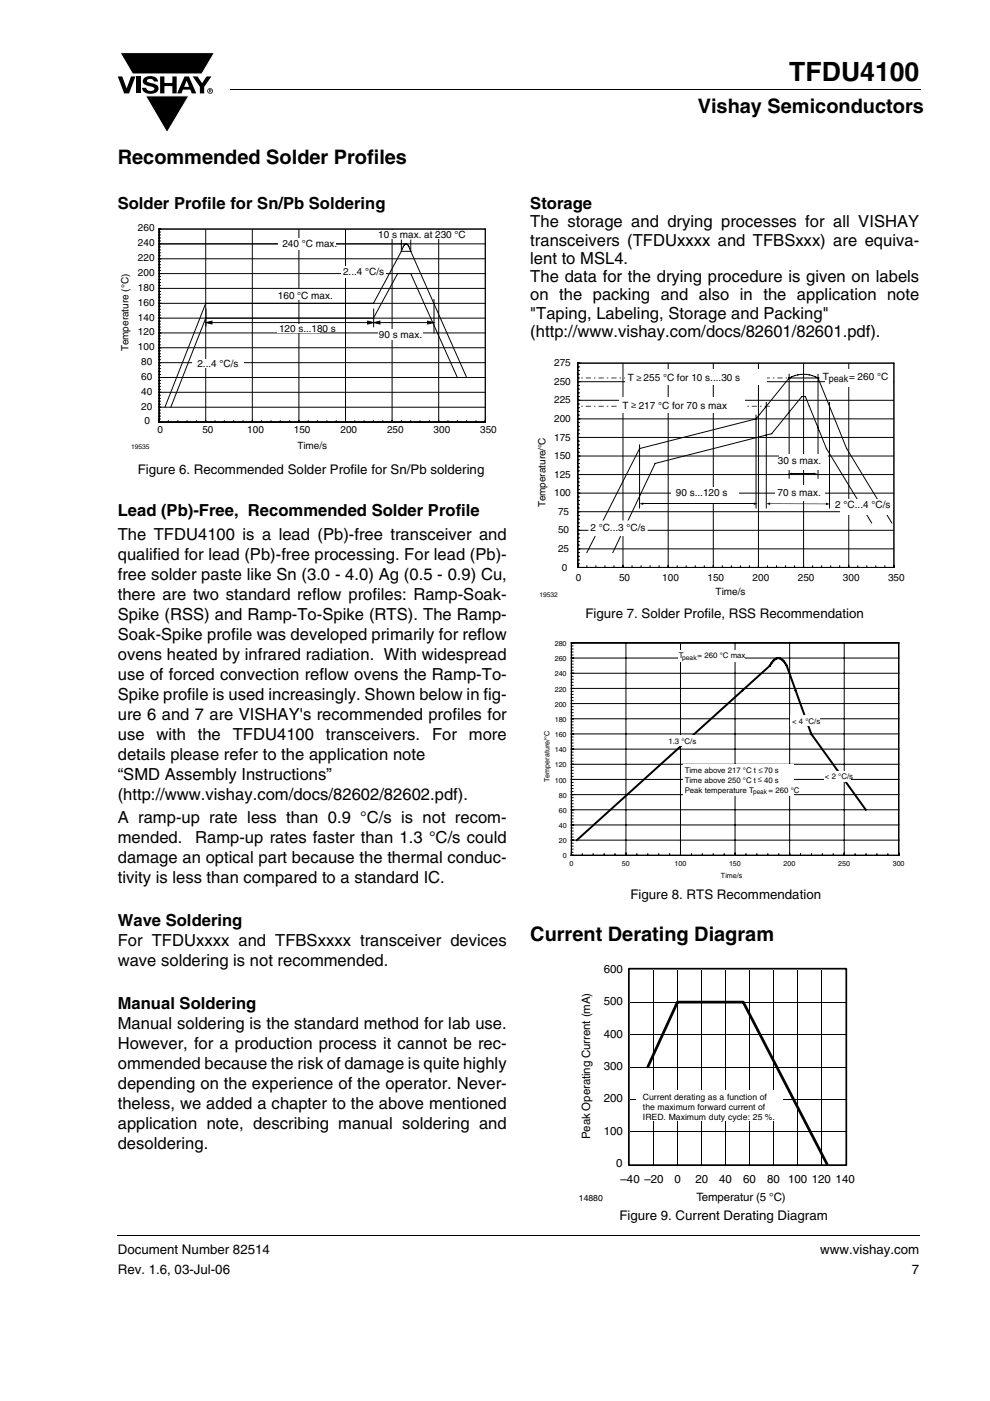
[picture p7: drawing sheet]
<svg xmlns="http://www.w3.org/2000/svg" width="210mm" height="297mm" viewBox="0 0 210 297" stroke-linecap="round" stroke-linejoin="round" font-family="sans-serif">
<defs><g id="words">
<text font-size="5.6" x="167.4" y="17.3">TFDU4100</text>
<g font-size="4.2">
<text x="148" y="24">Vishay Semiconductors</text>
<text x="25" y="34.8">Recommended Solder Profiles</text>
<text x="112.5" y="199.5">Current Derating Diagram</text>
</g>
<g font-size="3.5">
<text x="25" y="44.3">Solder Profile for Sn/Pb Soldering</text>
<text x="112.5" y="44.3">Storage</text>
<text x="112.5" y="48.2">The storage and drying processes for all VISHAY</text>
<text x="112.5" y="52.1">transceivers (TFDUxxxx and TFBSxxx) are equiva-</text>
<text x="112.5" y="55.9">lent to MSL4.</text>
<text x="112.5" y="59.8">The data for the drying procedure is given on labels</text>
<text x="112.5" y="63.7">on the packing and also in the application note</text>
<text x="112.5" y="67.6">&quot;Taping, Labeling, Storage and Packing&quot;</text>
<text x="112.5" y="71.5">(http://www.vishay.com/docs/82601/82601.pdf).</text>
<text x="25" y="109.3">Lead (Pb)-Free, Recommended Solder Profile</text>
<text x="25" y="114.5">The TFDU4100 is a lead (Pb)-free transceiver and</text>
<text x="25" y="118.7">qualified for lead (Pb)-free processing. For lead (Pb)-</text>
<text x="25" y="123">free solder paste like Sn (3.0 - 4.0) Ag (0.5 - 0.9) Cu,</text>
<text x="25" y="127.2">there are two standard reflow profiles: Ramp-Soak-</text>
<text x="25" y="131.4">Spike (RSS) and Ramp-To-Spike (RTS). The Ramp-</text>
<text x="25" y="135.7">Soak-Spike profile was developed primarily for reflow</text>
<text x="25" y="139.9">ovens heated by infrared radiation. With widespread</text>
<text x="25" y="144.1">use of forced convection reflow ovens the Ramp-To-</text>
<text x="25" y="148.4">Spike profile is used increasingly. Shown below in fig-</text>
<text x="25" y="152.6">ure 6 and 7 are VISHAY's recommended profiles for</text>
<text x="25" y="156.8">use</text>
<text x="25" y="161.1">details please refer to the application note</text>
<text x="33.2" y="156.8">with</text>
<text x="42" y="156.8">the</text>
<text x="49.4" y="156.8">TFDU4100</text>
<text x="69.1" y="156.8">transceivers.</text>
<text x="91.6" y="156.8">For</text>
<text x="99.4" y="156.8">more</text>
<text x="25" y="165.3">“SMD Assembly Instructions”</text>
<text x="25" y="169.5">(http://www.vishay.com/docs/82602/82602.pdf).</text>
<text x="25" y="174.5">A ramp-up rate less than 0.9 °C/s is not recom-</text>
<text x="25" y="178.7">mended.</text>
<text x="41.4" y="178.7">Ramp-up rates faster than 1.3 °C/s could</text>
<text x="25" y="182.9">damage an optical part because the thermal conduc-</text>
<text x="25" y="187.2">tivity is less than compared to a standard IC.</text>
<text x="25" y="196.4">Wave Soldering</text>
<text x="25" y="200.6">For TFDUxxxx and TFBSxxxx transceiver devices</text>
<text x="25" y="204.8">wave soldering is not recommended.</text>
<text x="25" y="214">Manual Soldering</text>
<text x="25" y="218.2">Manual soldering is the standard method for lab use.</text>
<text x="25" y="222.5">However, for a production process it cannot be rec-</text>
<text x="25" y="226.7">ommended because the risk of damage is quite highly</text>
<text x="25" y="230.9">depending on the experience of the operator. Never-</text>
<text x="25" y="235.2">theless, we added a chapter to the above mentioned</text>
<text x="25" y="239.4">application note, describing manual soldering and</text>
<text x="25" y="243.6">desoldering.</text>
</g>
<g font-size="2.8">
<text x="29.2" y="100.5">Figure 6. Recommended Solder Profile for Sn/Pb soldering</text>
<text x="124.2" y="130.9">Figure 7. Solder Profile, RSS Recommendation</text>
<text x="133.7" y="190.6">Figure 8. RTS Recommendation</text>
<text x="131.4" y="258.7">Figure 9. Current Derating Diagram</text>
<text x="25" y="265.9">Document Number 82514</text>
<text x="174" y="265.9">www.vishay.com</text>
<text x="25" y="270.1">Rev. 1.6, 03-Jul-06</text>
<text x="193.4" y="270.1">7</text>
</g>
<g font-size="2.4">
<text x="128" y="206.3">600</text>
<text x="128" y="213.1">500</text>
<text x="128" y="220">400</text>
<text x="128" y="226.9">300</text>
<text x="128" y="233.7">200</text>
<text x="125.2" y="241.6" transform="rotate(-90 125.2 241.6)">Peak Operating Current (mA)</text>
<text x="128" y="240.6">100</text>
<text x="130.7" y="247.5">0</text>
<text x="131.6" y="250.9">–40 –20</text>
<text x="143" y="250.9">0</text>
<text x="147.5" y="250.9">20</text>
<text x="152.5" y="250.9">40</text>
<text x="157.6" y="250.9">60</text>
<text x="162.7" y="250.9">80</text>
<text x="167.2" y="250.9">100 120 140</text>
<text x="147.7" y="254.6">Temperatur (5 °C)</text>
</g>
<g font-size="2.1" fill="#040503">
<text x="29.2" y="52.2">240</text>
<text x="29.2" y="49.1">260</text>
<text x="59.9" y="52.4">240 °C max.</text>
<text x="80.2" y="50.4">10 s max. at 230 °C</text>
<text x="29.2" y="58.5">200</text>
<text x="29.2" y="55.4">220</text>
<text x="72.8" y="58.3">2...4 °C/s</text>
<text x="29.2" y="64.8">160</text>
<text x="29.2" y="61.7">180</text>
<text x="59" y="63.3">160 °C max.</text>
<text x="29.2" y="71.1">120</text>
<text x="29.2" y="68">140</text>
<text x="59.2" y="70.4">120 s...180 s</text>
<text x="80.4" y="71.7">90 s max.</text>
<text x="27.3" y="74.5" transform="rotate(-90 27.3 74.5)">Temperature (°C)</text>
<text x="29.2" y="74.2">100</text>
<text x="30" y="77.4">80</text>
<text x="41.9" y="77.8">2...4 °C/s</text>
<text x="117.5" y="77.6">275</text>
<text x="30" y="83.7">40</text>
<text x="30" y="80.6">60</text>
<text x="117.5" y="81.6">250</text>
<text x="133.2" y="80.8">T ≥255 °C for 10 s....30 s</text>
<text x="174.5" y="80.7">Tpeak</text>
<text x="180.1" y="80.7">= 260 °C</text>
<text x="30" y="86.9">20</text>
<text x="30.7" y="90">0</text>
<text x="117.5" y="89.5">200</text>
<text x="117.5" y="85.5">225</text>
<text x="132.1" y="86.7">T ≥ 217 °C for 70 s max</text>
<text x="33.4" y="91.8">0</text>
<text x="42.9" y="91.8">50</text>
<text x="52.4" y="91.8">100</text>
<text x="62.3" y="91.8">150</text>
<text x="63.1" y="95.1">Time/s</text>
<text x="72.2" y="91.8">200</text>
<text x="82.1" y="91.8">250</text>
<text x="92" y="91.8">300</text>
<text x="101.8" y="91.8">350</text>
<text x="117.5" y="93.4">175</text>
<text x="117.5" y="101.3">125</text>
<text x="117.5" y="97.3">150</text>
<text x="165" y="98.5">30 s max.</text>
<text x="115.7" y="107.5" transform="rotate(-90 115.7 107.5)">Temperature/°C</text>
<text x="117.5" y="105.2">100</text>
<text x="143.3" y="105.2">90 s...120 s</text>
<text x="164.9" y="105.2">70 s max.</text>
<text x="177.2" y="107.8">2 °C...4 °C/s</text>
<text x="118.4" y="113.1">50</text>
<text x="118.4" y="109.1">75</text>
<text x="125.2" y="112.6">2 °C...3 °C/s</text>
<text x="118.4" y="117">25</text>
<text x="119.2" y="121">0</text>
<text x="122.2" y="123.1">0</text>
<text x="131.3" y="123.1">50</text>
<text x="140.5" y="123.1">100</text>
<text x="150.1" y="123.1">150</text>
<text x="159.6" y="123.1">200</text>
<text x="169.2" y="123.1">250</text>
<text x="178.8" y="123.1">300</text>
<text x="188.4" y="123.1">350</text>
<text x="151.8" y="126.2">Time/s</text>
</g>
<g font-size="1.8">
<text x="136.4" y="233.2">Cu</text>
<text x="138.7" y="233.2">rrent derating as a function of</text>
<text x="136.4" y="235.3">the maximum forward current of</text>
<text x="136.4" y="237.4">IRED. Maximum duty cycle: 25 %.</text>
<text x="122.8" y="254.6">14880</text>
</g>
<g font-size="1.7">
<text x="144" y="139.6">T</text>
<text x="148" y="139.6">= 260 °C max</text>
<text x="168" y="153.4">&lt; 4 °C/s</text>
<text x="141.8" y="157.7">1.3 °C/s</text>
<text x="145.2" y="166">Time above 250 °C t ≤ 40 s</text>
<text x="145.2" y="163.9">Time above 217 °C t ≤70 s</text>
<text x="175" y="165.2">&lt; 2 °C/s</text>
<text x="145.2" y="168.1">Peak temperat</text>
<text x="156" y="168.1">ure T</text>
<text x="163" y="168.1">= 260 °C</text>
</g>
<g font-size="1.5">
<text x="117.7" y="137">280</text>
<text x="117.7" y="143.4">240</text>
<text x="117.7" y="140.2">260</text>
<text x="117.7" y="149.8">200</text>
<text x="117.7" y="146.6">220</text>
<text x="117.7" y="153.1">180</text>
<text x="117.7" y="159.5">140</text>
<text x="117.7" y="156.3">160</text>
<text x="116.6" y="165.8" transform="rotate(-90 116.6 165.8)">Temperature/°C</text>
<text x="117.7" y="165.9">100</text>
<text x="117.7" y="162.7">120</text>
<text x="118.5" y="172.4">60</text>
<text x="118.5" y="169.1">80</text>
<text x="118.5" y="178.8">20</text>
<text x="118.5" y="175.6">40</text>
<text x="119.4" y="182">0</text>
<text x="120.8" y="183.5">0</text>
<text x="131.9" y="183.5">50</text>
<text x="143.1" y="183.5">100</text>
<text x="154.6" y="183.5">150</text>
<text x="166.2" y="183.5">200</text>
<text x="177.8" y="183.5">250</text>
<text x="189.3" y="183.5">300</text>
<text x="152.9" y="186.1">Time/s</text>
</g>
<g font-size="1.4" fill="#040503">
<text x="27.8" y="95.2">19535</text>
<text x="114.4" y="126.5">19532</text>
</g>
<g font-size="1.4">
<text x="144.7" y="139.9">peak</text>
<text x="159.7" y="168.3">peak</text>
</g>
</g></defs>
<g fill="#000">
<path d="M25 16.2h.9l1 2.5 .9-2.5h.9l-1.3 3.6h-1.1zM25.5 11.2h20l-2.7 4.5h-14.7zM28.9 16.2h.9v3.6h-.9zM30.6 16.5a2.1 2.1 0 0 1 2.8 .3l.1 .5h-.9a.79 .79 0 0 0-.7-.6 .79 .79 0 0 0-.7 .4l.2 .3 1 .3a1.08 1.08 0 0 1 1.2 1 1.08 1.08 0 0 1-1.1 1.1 1.73 1.73 0 0 1-2.4-1.2h.9a.96 .96 0 0 0 .8 .7 .96 .96 0 0 0 1-.5 1.68 1.68 0 0 0-1.6-.7 .92 .92 0 0 1-.9-.6 .92 .92 0 0 1 .3-1zM34 16.2h.9v1.4h1.7v-1.4h.9v3.6h-.9v-1.5h-1.7v1.5h-.9zM40.9 16.2h1l1 1.4 .9-1.4h1l-1.5 2.2v1.4h-.9v-1.4zM48.9 18.9l.1 .2zM30.9 20.3h9.2l-4.7 7.8zM24.9 261.9l.1 .2z"/>
<path d="M39.6 17.1l-.5 1.3h1zM39.1 16.2h1l1.5 3.6h-.9l-.3-.8h-1.6l-.3 .8h-.9z"/>
<path d="M44.5 19.1v.1h.2v-.1zM44.3 18.9l.5 .1v.1l-.1 .2 .1 .3-.3-.3-.2 .3zM44.1 19.3a.46 .46 0 0 0 .9 0 .46 .46 0 0 0-.9 0zM44 19.3a.6 .6 0 0 1 1.2 0 .6 .6 0 0 1-1.2 0z"/>
</g>
<path d="M25.5 11.2h20l-2.7 4.5h-14.7zM30.9 20.3h9.2l-4.7 7.8z" fill="none" stroke="#fff" stroke-width=".21"/>
<path d="M49 19h146.3M25 262h170.1" fill="none" stroke="#000" stroke-width=".21"/>
<path d="M25.4 47.6h80.6v47.6h-80.6z" fill="#fff"/>
<g fill="none" stroke="#040503" stroke-width=".21">
<path d="M33.8 58h69.1M33.8 54.9h69.1M33.8 51.7h69.1M33.8 48.6h69.1v40.9h-69.1zM33.8 59.9h.2M33.8 59.3h.2M33.8 58.6h.2M33.8 57.4h.2M33.8 56.8h.2M33.8 56.1h.2M33.8 55.5h.2M33.8 54.2h.2"/>
<path d="M33.8 53.6h.2M33.8 53h.2M33.8 52.3h.2M33.8 51.1h.2M33.8 50.5h.2M33.8 49.8h.2M33.8 49.2h.2M43.6 48.6v40.9M53.5 48.6v40.9M63.4 48.6v40.9M73.3 48.6v40.9M83.2 48.6v40.9"/>
<path d="M84.3 58l-5.1 9.5M85.1 50.9v2.4M85.1 53.3l-5.9 11M85.1 53.3h2M85.1 53.3l.2-.6a.97 .97 0 0 1 1-.9l.8 1.5M87.1 50.9v2.4M87.1 53.3l11.9 26.7M87.1 58l9.9 22M93 48.6v40.9M33.8 76.9h69.1M33.8 73.7h69.1M33.8 70.6h69.1"/>
<path d="M33.8 67.5h69.1M33.8 64.3h69.1M33.8 61.1h69.1M33.8 79.4h.2M33.8 78.8h.2M33.8 78.1h.2M33.8 77.5h.2M33.8 76.3h.2M33.8 75.6h.2M33.8 75h.2M33.8 74.4h.2M33.8 73.1h.2"/>
<path d="M33.8 72.5h.2M33.8 71.8h.2M33.8 71.2h.2M33.8 70h.2M33.8 69.3h.2M33.8 68.7h.2M33.8 68.1h.2M33.8 66.8h.2M33.8 66.2h.2M33.8 65.6h.2M33.8 64.9h.2M33.8 63.7h.2"/>
<path d="M33.8 63h.2M33.8 62.4h.2M33.8 61.8h.2M33.8 60.5h.2M43.6 64.3l-8.6 22M43.6 67.5l-7.4 18.8M92.1 63.5v7.1M33.8 86.3h69.1M33.8 83.2h69.1M33.8 80h69.1M33.8 88.8h.2M33.8 88.2h.2"/>
<path d="M33.8 87.6h.2M33.8 87h.2M33.8 85.7h.2M33.8 85.1h.2M33.8 84.4h.2M33.8 83.8h.2M33.8 82.6h.2M33.8 81.9h.2M33.8 81.3h.2M33.8 80.7h.2M35.7 89.2v.3M37.7 89.2v.3"/>
<path d="M39.7 89.2v.3M41.7 89.2v.3M45.6 89.2v.3M47.6 89.2v.3M49.6 89.2v.3M51.6 89.2v.3M55.5 89.2v.3M57.5 89.2v.3M59.4 89.2v.3M61.4 89.2v.3M65.4 89.2v.3M67.4 89.2v.3"/>
<path d="M69.3 89.2v.3M71.3 89.2v.3M75.2 89.2v.3M77.2 89.2v.3M79.2 89.2v.3M81.2 89.2v.3M85.1 89.2v.3M87.1 89.2v.3M89.1 89.2v.3M91.1 89.2v.3M95 89.2v.3M97 89.2v.3"/>
<path d="M99 89.2v.3M101 89.2v.3"/>
</g>
<g fill="#fff">
<path d="M40.7 76.3h10.9v1.8h-10.9z"/>
<path d="M72.4 56.4h9.4v2.5h-9.4z"/>
<path d="M79.3 48.8h18.6v1.8h-18.6z"/>
<path d="M58.9 68.7h8.9v1.8h-8.9z"/>
</g>
<path d="M44.5 68.4h33.9" fill="none" stroke="#040503" stroke-width=".21"/>
<path d="M43.7 68.4l1.3-.3v.6z" fill="#040503"/>
<path d="M43.7 68.4l1.3-.3v.6z" fill="none" stroke="#040503" stroke-width=".21"/>
<path d="M78 68.1l1.3 .3-1.3 .3z" fill="#040503"/>
<path d="M43.7 65.5v3.6M78 68.1l1.3 .3-1.3 .3zM79.3 65.5v3.8" fill="none" stroke="#040503" stroke-width=".21"/>
<g fill="#fff">
<path d="M58.6 61.3h12.6v2.2h-12.6z"/>
<path d="M59.1 50.5h12.2v2.5h-12.2z"/>
</g>
<path d="M80.2 68.4h10.9" fill="none" stroke="#040503" stroke-width=".21"/>
<path d="M79.3 68.4l1.3-.3v.6z" fill="#040503"/>
<path d="M79.3 68.4l1.3-.3v.6z" fill="none" stroke="#040503" stroke-width=".21"/>
<path d="M90.7 68.1l1.3 .3-1.3 .3z" fill="#040503"/>
<path d="M90.7 68.1l1.3 .3-1.3 .3z" fill="none" stroke="#040503" stroke-width=".21"/>
<g fill="#fff">
<path d="M80.2 69.9h9.5v2.2h-9.5z"/>
<path d="M113.9 75.8h80.8v51.1h-80.8z"/>
</g>
<g fill="none" stroke="#040503" stroke-width=".21">
<path d="M122.6 77h67v43.3h-67zM122.6 79.4h.3M122.6 78.6h.3M122.6 77.8h.3M132.1 77v43.3M141.7 77v43.3M151.3 77v43.3M160.9 77v43.3M167.4 79.4v22M170.4 77v43.3M173.5 79.4v22M180 77v43.3"/>
<path d="M122.6 96.7h67M122.6 92.7h67M122.6 88.8h67M122.6 84.9h67M122.6 80.9h67M122.6 99.8h.3M122.6 99h.3M122.6 98.3h.3M122.6 97.5h.3M122.6 95.9h.3M122.6 95.1h.3M122.6 94.3h.3"/>
<path d="M122.6 93.5h.3M122.6 92h.3M122.6 91.2h.3M122.6 90.4h.3M122.6 89.6h.3M122.6 88h.3M122.6 87.2h.3M122.6 86.4h.3M122.6 85.7h.3M122.6 84.1h.3M122.6 83.3h.3M122.6 82.5h.3"/>
<path d="M122.6 81.7h.3M122.6 80.1h.3M135.7 94.3v13.4M160.4 88v19.7M162.5 85.3v22.4M167.4 80.1h.1M167.4 80.1h6.1M167.4 80.1l-7 8.7-24.7 6.3-11.2 22.1M167.4 80.1a6.4 6.4 0 0 1 6.1 0M173.5 80.1h.1M173.5 80.1l6.1 15 9.5 15.8M175.9 85.3v22.4"/>
<path d="M122.6 116.4h67M122.6 112.4h67M122.6 108.5h67M122.6 104.6h67M122.6 100.6h67M122.6 119.5h.3M122.6 118.7h.3M122.6 117.9h.3M122.6 117.2h.3M122.6 115.6h.3M122.6 114.8h.3M122.6 114h.3"/>
<path d="M122.6 113.2h.3M122.6 111.6h.3M122.6 110.9h.3M122.6 110.1h.3M122.6 109.3h.3M122.6 107.7h.3M122.6 106.9h.3M122.6 106.1h.3M122.6 105.3h.3M122.6 103.8h.3M122.6 103h.3M122.6 102.2h.3"/>
<path d="M122.6 101.4h.3M124.5 120v.3M126.4 120v.3M128.3 120v.3M130.2 120v.3M134.1 120v.3M136 120v.3M137.9 120v.3M139.8 120v.3M143.6 120v.3M145.5 120v.3M147.5 120v.3"/>
<path d="M149.4 120v.3M153.2 120v.3M155.1 120v.3M157 120v.3M159 120v.3M162.8 120v.3M164.7 120v.3M166.6 120v.3M168.5 120v.3M172.4 120v.3M174.3 120v.3M176.2 120v.3"/>
<path d="M178.1 120v.3M181.9 120v.3M183.8 120v.3M184.9 110.9l-9.6-15.8-4.5-11h-.7l-6.4 7.9-24.7 6.3-9 18.9M185.8 120v.3M187.7 120v.3"/>
</g>
<g fill="#040503">
<path d="M122.5 86.1l.1 .1z" fill-rule="evenodd"/>
<path d="M123.3 86.1l.3-.1v.2h-.3z" fill-rule="evenodd"/>
<path d="M124.2 86.1l1.2-.1v.2h-1.2z" fill-rule="evenodd"/>
<path d="M126 86.1l.3-.1v.2h-.3z" fill-rule="evenodd"/>
<path d="M126.9 86.1l1.2-.1v.2h-1.2z" fill-rule="evenodd"/>
<path d="M128.7 86.1l.3-.1v.2h-.3z" fill-rule="evenodd"/>
<path d="M129.7 86.1l1.1-.1v.2h-1.1z" fill-rule="evenodd"/>
<path d="M131.4 86.1l.3-.1v.2h-.3z" fill-rule="evenodd"/>
<path d="M132.4 86.1l1.1-.1v.2h-1.1z" fill-rule="evenodd"/>
<path d="M134.1 86.1l.3-.1v.2h-.3z" fill-rule="evenodd"/>
<path d="M135.1 86.1l1.1-.1v.2h-1.1z" fill-rule="evenodd"/>
<path d="M136.8 86.1l.3-.1v.2h-.3z" fill-rule="evenodd"/>
<path d="M137.8 86.1l1.1-.1v.2h-1.1z" fill-rule="evenodd"/>
<path d="M139.5 86.1l.4-.1v.2h-.4z" fill-rule="evenodd"/>
<path d="M140.5 86.1l1.1-.1v.2h-1.1z" fill-rule="evenodd"/>
<path d="M142.2 86.1l.4-.1v.2h-.4z" fill-rule="evenodd"/>
<path d="M143.2 86.1l1.1-.1v.2h-1.1z" fill-rule="evenodd"/>
<path d="M145 86.1l.3-.1v.2h-.3z" fill-rule="evenodd"/>
<path d="M145.9 86.1l1.1-.1v.2h-1.1z" fill-rule="evenodd"/>
<path d="M147.7 86.1l.3-.1v.2h-.3z" fill-rule="evenodd"/>
<path d="M148.6 86.1l1.1-.1v.2h-1.1z" fill-rule="evenodd"/>
<path d="M150.4 86.1l.3-.1v.2h-.3z" fill-rule="evenodd"/>
<path d="M151.3 86.1l1.1-.1v.2h-1.1z" fill-rule="evenodd"/>
<path d="M153.1 86.1l.3-.1v.2h-.3z" fill-rule="evenodd"/>
<path d="M154 86.1l1.2-.1v.2h-1.2z" fill-rule="evenodd"/>
<path d="M155.8 86.1l.3-.1v.2h-.3z" fill-rule="evenodd"/>
<path d="M156.8 86.1l1.1-.1v.2h-1.1z" fill-rule="evenodd"/>
<path d="M158.5 86.1l.3-.1v.2h-.3z" fill-rule="evenodd"/>
<path d="M159.5 86.1l1.1-.1v.2h-1.1z" fill-rule="evenodd"/>
<path d="M161.2 86.1l.3-.1v.2h-.3z" fill-rule="evenodd"/>
<path d="M162.2 86.1l1.1-.1v.2h-1.1z" fill-rule="evenodd"/>
<path d="M122.5 80.1l.1 .1z" fill-rule="evenodd"/>
<path d="M123.3 80.1h.3v.1h-.3z" fill-rule="evenodd"/>
<path d="M124.2 80.1h1.2v.1h-1.2z" fill-rule="evenodd"/>
<path d="M126 80.1h.3v.1h-.3z" fill-rule="evenodd"/>
<path d="M126.9 80.1h1.2v.1h-1.2z" fill-rule="evenodd"/>
<path d="M128.7 80.1h.3v.1h-.3z" fill-rule="evenodd"/>
<path d="M129.7 80.1h1.1v.1h-1.1z" fill-rule="evenodd"/>
<path d="M131.4 80.1h.3v.1h-.3z" fill-rule="evenodd"/>
<path d="M132.4 80.1h1.1v.1h-1.1z" fill-rule="evenodd"/>
<path d="M134.1 80.1h.3v.1h-.3z" fill-rule="evenodd"/>
<path d="M135.1 80.1h1.1v.1h-1.1z" fill-rule="evenodd"/>
<path d="M136.8 80.1h.3v.1h-.3z" fill-rule="evenodd"/>
<path d="M137.8 80.1h1.1v.1h-1.1z" fill-rule="evenodd"/>
<path d="M139.5 80.1h.4v.1h-.4z" fill-rule="evenodd"/>
<path d="M140.5 80.1h1.1v.1h-1.1z" fill-rule="evenodd"/>
<path d="M142.2 80.1h.4v.1h-.4z" fill-rule="evenodd"/>
<path d="M143.2 80.1h1.1v.1h-1.1z" fill-rule="evenodd"/>
<path d="M145 80.1h.3v.1h-.3z" fill-rule="evenodd"/>
<path d="M145.9 80.1h1.1v.1h-1.1z" fill-rule="evenodd"/>
<path d="M147.7 80.1h.3v.1h-.3z" fill-rule="evenodd"/>
<path d="M148.6 80.1h1.1v.1h-1.1z" fill-rule="evenodd"/>
<path d="M150.4 80.1h.3v.1h-.3z" fill-rule="evenodd"/>
<path d="M151.3 80.1h1.1v.1h-1.1z" fill-rule="evenodd"/>
<path d="M153.1 80.1h.3v.1h-.3z" fill-rule="evenodd"/>
<path d="M154 80.1h1.2v.1h-1.2z" fill-rule="evenodd"/>
<path d="M155.8 80.1h.3v.1h-.3z" fill-rule="evenodd"/>
<path d="M156.8 80.1h1.1v.1h-1.1z" fill-rule="evenodd"/>
<path d="M158.5 80.1h.3v.1h-.3z" fill-rule="evenodd"/>
<path d="M159.5 80.1h1.1v.1h-1.1z" fill-rule="evenodd"/>
<path d="M161.2 80.1h.3v.1h-.3z" fill-rule="evenodd"/>
<path d="M162.2 80.1h1.1v.1h-1.1z" fill-rule="evenodd"/>
<path d="M163.9 80.1h.3v.1h-.3z" fill-rule="evenodd"/>
<path d="M164.9 80.1h1.1v.1h-1.1z" fill-rule="evenodd"/>
<path d="M166.6 80.1h.4v.1h-.4z" fill-rule="evenodd"/>
</g>
<g fill="#fff">
<path d="M165.4 96.2h10.2v3.3h-10.2z"/>
<path d="M178.2 105.9h11.1v3.3h-11.1z"/>
<path d="M142.3 103.3h14.4v3.3h-14.4z"/>
</g>
<path d="M124.8 110.4h12.6v3.3h-12.6z" fill-rule="evenodd" fill="#fff"/>
<path d="M136.4 106.8h23.5" fill="none" stroke="#040503" stroke-width=".21"/>
<g fill="#040503">
<path d="M135.6 106.8l.8-.3v.6z"/>
<path d="M159.9 106.5l.8 .3-.8 .3z"/>
</g>
<g fill="#fff">
<path d="M131.3 84.2h26.5v3.3h-26.5z"/>
<path d="M174.9 78.2h14.4v3.8h-14.4z"/>
</g>
<path d="M163.3 106.8h11.9" fill="none" stroke="#040503" stroke-width=".21"/>
<g fill="#040503">
<path d="M162.5 106.8l.9-.3v.6z"/>
<path d="M175.2 106.6l.8 .3-.8 .2z"/>
</g>
<path d="M164.4 102.9h10.5v3.4h-10.5z" fill="#fff"/>
<path d="M167.9 100.5h4.7" fill="none" stroke="#040503" stroke-width=".21"/>
<g fill="#040503">
<path d="M167.1 100.5l.8-.3v.5z"/>
<path d="M172.6 100.2l.8 .3-.8 .2z"/>
</g>
<g fill="#fff">
<path d="M132.7 78.3h29.9v3.3h-29.9z"/>
<path d="M115.3 135.7h76.6v50.8h-76.6z"/>
</g>
<g fill="none" stroke="#000" stroke-width=".21">
<path d="M121.2 139.5h69.4M121.2 136.3h69.4v45h-69.4zM121.2 138.9h.3M121.2 138.2h.3M121.2 137.6h.3M121.2 137h.3M132.8 136.3v45M144.3 136.3v45M155.9 136.3v45M167.5 136.3v45M179.1 136.3v45M121.2 158.8h69.4"/>
<path d="M121.2 155.6h69.4M121.2 152.4h69.4M121.2 149.2h69.4M121.2 146h69.4M121.2 142.7h69.4M121.2 159.5h.3M121.2 158.2h.3M121.2 157.5h.3M121.2 156.9h.3M121.2 156.3h.3M121.2 155h.3M121.2 154.3h.3"/>
<path d="M121.2 153.7h.3M121.2 153h.3M121.2 151.7h.3M121.2 151.1h.3M121.2 150.5h.3M121.2 149.8h.3M121.2 148.5h.3M121.2 147.9h.3M121.2 147.2h.3M121.2 146.6h.3M121.2 145.3h.3M121.2 144.7h.3"/>
<path d="M121.2 144h.3M121.2 143.4h.3M121.2 142.1h.3M121.2 141.5h.3M121.2 140.8h.3M121.2 140.2h.3M121.2 178.1h69.4M121.2 174.9h69.4M121.2 171.7h69.4M121.2 168.5h69.4M121.2 165.3h69.4M121.2 162h69.4"/>
<path d="M121.2 179.4h.3M121.2 178.8h.3M121.2 177.5h.3M121.2 176.8h.3M121.2 176.2h.3M121.2 175.5h.3M121.2 174.3h.3M121.2 173.6h.3M121.2 173h.3M121.2 172.3h.3M121.2 171h.3M121.2 170.4h.3"/>
<path d="M121.2 169.8h.3M121.2 169.1h.3M121.2 167.8h.3M121.2 167.2h.3M121.2 166.5h.3M121.2 165.9h.3M121.2 164.6h.3M121.2 164h.3M121.2 163.3h.3M121.2 162.7h.3M121.2 161.4h.3M121.2 160.8h.3"/>
<path d="M121.2 160.1h.3M121.2 180.7h.3M121.2 180.1h.3M123.5 181v.3M125.8 181v.3M128.1 181v.3M130.5 181v.3M135.1 181v.3M137.4 181v.3M139.7 181v.3M142 181v.3M146.7 181v.3"/>
<path d="M149 181v.3M151.3 181v.3M153.6 181v.3M158.2 181v.3M160.5 181v.3M162.9 181v.3M165.2 181v.3M169.8 181v.3M172.1 181v.3M174.4 181v.3M176.7 181v.3M181.4 181v.3"/>
<path d="M183.7 181v.3M186 181v.3M188.3 181v.3"/>
</g>
<path d="M183.6 171.7l-11.5-16.1-5.2-14.5a2.65 2.65 0 0 0-1.8-1.6 2.31 2.31 0 0 0-1.8 1.6l-41 37" fill="none" stroke="#000" stroke-width=".42"/>
<g fill="#fff">
<path d="M167.6 151.6h6.3v2.3h-6.3z"/>
<path d="M141.4 155.9h5.9v2.2h-5.9z"/>
<path d="M144.9 162.1h23.5v6.6h-23.5z"/>
<path d="M174.9 163.5h5.5v2.2h-5.5z"/>
<path d="M143.8 137.8h14.1v2.4h-14.1z"/>
</g>
<g fill="none" stroke="#000" stroke-width=".21">
<path d="M133.6 219.4h45.8M133.6 212.5h45.8M138.7 205.6v41.3M143.7 205.6v41.3M148.8 205.6v41.3M153.9 205.6v41.3M159 205.6v41.3M164 205.6v41.3M169.2 205.6v41.3M174.2 205.6v41.3M133.6 240h45.8M133.6 233.1h45.8"/>
<path d="M133.6 226.2h45.8"/>
</g>
<path d="M137.4 226.2l6.3-13.7h13.9l17.8 34.3" fill="none" stroke="#000" stroke-width=".58"/>
<path d="M133.4 205.4h46.1v41.6h-46.1z" fill="none" stroke="#000" stroke-width=".37"/>
<path d="M134.9 231.2h31v6.5h-31z" fill="#fff"/>
<use href="#words"/>
</svg>
